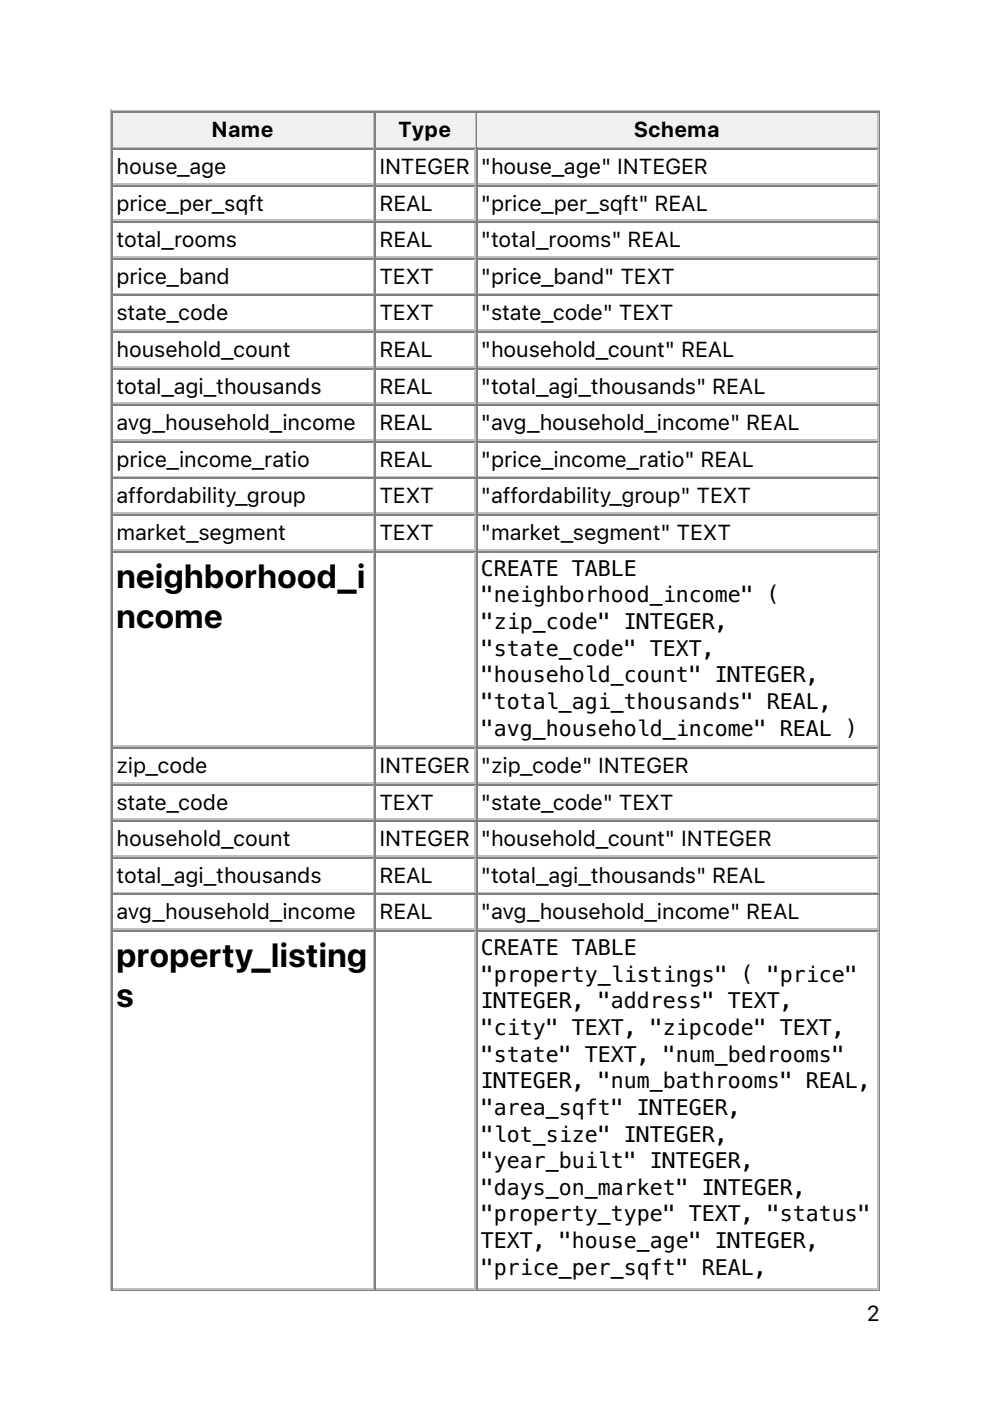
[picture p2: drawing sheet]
<svg xmlns="http://www.w3.org/2000/svg" width="210mm" height="297mm" viewBox="0 0 210 297" stroke-linecap="round" stroke-linejoin="round" font-family="sans-serif">
<defs><g id="words">
<g font-size="7.1">
<text x="24.7" y="124.6">neighborhood_i</text>
<text x="24.7" y="133.1">ncome</text>
<text x="24.7" y="205.1">property_listing</text>
<text x="24.7" y="213.5">s</text>
</g>
<g font-size="4.6">
<text x="44.9" y="29.1">Name</text>
<text x="84.5" y="29.1">Type</text>
<text x="134.5" y="29.1">Schema</text>
<text x="24.7" y="36.9">house_age</text>
<text x="80.4" y="36.9">INTEGER</text>
<text x="102" y="36.9">&quot;house_age&quot; INTEGER</text>
<text x="24.7" y="44.6">price_per_sqft</text>
<text x="80.4" y="44.6">REAL</text>
<text x="102" y="44.6">&quot;price_per_sqft&quot; REAL</text>
<text x="24.7" y="52.4">total_rooms</text>
<text x="80.4" y="52.4">REAL</text>
<text x="102" y="52.4">&quot;total_rooms&quot; REAL</text>
<text x="24.7" y="60.2">price_band</text>
<text x="80.4" y="60.2">TEXT</text>
<text x="102" y="60.2">&quot;price_band&quot; TEXT</text>
<text x="24.7" y="67.9">state_code</text>
<text x="80.4" y="67.9">TEXT</text>
<text x="102" y="67.9">&quot;state_code&quot; TEXT</text>
<text x="24.7" y="75.7">household_count</text>
<text x="80.4" y="75.7">REAL</text>
<text x="102" y="75.7">&quot;household_count&quot; REAL</text>
<text x="24.7" y="83.5">total_agi_thousands</text>
<text x="80.4" y="83.5">REAL</text>
<text x="102" y="83.5">&quot;total_agi_thousands&quot; REAL</text>
<text x="24.7" y="91.2">avg_household_income</text>
<text x="80.4" y="91.2">REAL</text>
<text x="102" y="91.2">&quot;avg_household_income&quot; REAL</text>
<text x="24.7" y="99">price_income_ratio</text>
<text x="80.4" y="99">REAL</text>
<text x="102" y="99">&quot;price_income_ratio&quot; REAL</text>
<text x="24.7" y="106.7">affordability_group</text>
<text x="80.4" y="106.7">TEXT</text>
<text x="102" y="106.7">&quot;affordability_group&quot; TEXT</text>
<text x="24.7" y="114.5">market_segment</text>
<text x="80.4" y="114.5">TEXT</text>
<text x="102" y="114.5">&quot;market_segment&quot; TEXT</text>
<text x="102" y="122.1">CREATE TABLE</text>
<text x="102" y="127.7">&quot;neighborhood_income&quot; (</text>
<text x="102" y="133.4">&quot;zip_code&quot; INTEGER,</text>
<text x="102" y="139">&quot;state_code&quot; TEXT,</text>
<text x="102" y="144.7">&quot;household_count&quot; INTEGER,</text>
<text x="102" y="150.3">&quot;total_agi_thousands&quot; REAL,</text>
<text x="102" y="155.9">&quot;avg_household_income&quot; REAL )</text>
<text x="24.7" y="163.9">zip_code</text>
<text x="80.4" y="163.9">INTEGER</text>
<text x="102" y="163.9">&quot;zip_code&quot; INTEGER</text>
<text x="24.7" y="171.6">state_code</text>
<text x="80.4" y="171.6">TEXT</text>
<text x="102" y="171.6">&quot;state_code&quot; TEXT</text>
<text x="24.7" y="179.4">household_count</text>
<text x="80.4" y="179.4">INTEGER</text>
<text x="102" y="179.4">&quot;household_count&quot; INTEGER</text>
<text x="24.7" y="187.2">total_agi_thousands</text>
<text x="80.4" y="187.2">REAL</text>
<text x="102" y="187.2">&quot;total_agi_thousands&quot; REAL</text>
<text x="24.7" y="194.9">avg_household_income</text>
<text x="80.4" y="194.9">REAL</text>
<text x="102" y="194.9">&quot;avg_household_income&quot; REAL</text>
<text x="102" y="202.5">CREATE TABLE</text>
<text x="102" y="208.2">&quot;property_listings&quot; ( &quot;price&quot;</text>
<text x="102" y="213.8">INTEGER, &quot;address&quot; TEXT,</text>
<text x="102" y="219.4">&quot;city&quot; TEXT, &quot;zipcode&quot; TEXT,</text>
<text x="102" y="225.1">&quot;state&quot; TEXT, &quot;num_bedrooms&quot;</text>
<text x="102" y="230.7">INTEGER, &quot;num_bathrooms&quot; REAL,</text>
<text x="102" y="236.4">&quot;area_sqft&quot; INTEGER,</text>
<text x="102" y="242">&quot;lot_size&quot; INTEGER,</text>
<text x="102" y="247.7">&quot;year_built&quot; INTEGER,</text>
<text x="102" y="253.3">&quot;days_on_market&quot; INTEGER,</text>
<text x="102" y="259">&quot;property_type&quot; TEXT, &quot;status&quot;</text>
<text x="102" y="264.6">TEXT, &quot;house_age&quot; INTEGER,</text>
<text x="102" y="270.2">&quot;price_per_sqft&quot; REAL,</text>
<text x="183.8" y="280.1">2</text>
</g>
</g></defs>
<path d="M23.5 23.3v250.5M23.6 23.5h163M24 31.2h55.4M79.2 24v7" fill="none" stroke="#c0c0c0" stroke-width=".35"/>
<path d="M23.8 23.6v7.8M24 23.8h55.4M186.4 23.6v249.8M23.6 273.6h163" fill="none" stroke="#808080" stroke-width=".35"/>
<g fill="#f0f0f0">
<path d="M24 24h55v7h-55z"/>
<path d="M44.8 24.7h13.4v5.6h-13.4z"/>
</g>
<path d="M79.6 23.6v7.8M79.7 23.8h21.2" fill="none" stroke="#808080" stroke-width=".35"/>
<path d="M79.7 31.2h21.2M100.7 24v7" fill="none" stroke="#c0c0c0" stroke-width=".35"/>
<g fill="#f0f0f0">
<path d="M79.7 24h20.8v7h-20.8z"/>
<path d="M84.3 24.7h11.7v5.6h-11.7z"/>
</g>
<path d="M101.1 23.6v7.8M101.2 23.8h85.1" fill="none" stroke="#808080" stroke-width=".35"/>
<path d="M101.2 31.2h85.1M186.1 24v7" fill="none" stroke="#c0c0c0" stroke-width=".35"/>
<g fill="#f0f0f0">
<path d="M101.2 24h84.7v7h-84.7z"/>
<path d="M134.4 24.7h18.4v5.6h-18.4z"/>
</g>
<g fill="none" stroke="#808080" stroke-width=".35">
<path d="M23.8 31.4v242M24 31.6h55.4M24 39.3h55.4M79.6 31.4v242M79.7 31.6h21.2M79.7 39.3h21.2M101.1 31.4v242M101.2 31.6h85.1M101.2 39.3h85.1M24 47.1h55.4M24 54.9h55.4M79.7 47.1h21.2"/>
<path d="M79.7 54.9h21.2M101.2 47.1h85.1M101.2 54.9h85.1M24 62.6h55.4M24 70.4h55.4M24 78.1h55.4M79.7 62.6h21.2M79.7 70.4h21.2M79.7 78.1h21.2M101.2 62.6h85.1M101.2 70.4h85.1M101.2 78.1h85.1"/>
<path d="M24 85.9h55.4M24 93.7h55.4M79.7 85.9h21.2M79.7 93.7h21.2M101.2 85.9h85.1M101.2 93.7h85.1M24 101.4h55.4M24 109.2h55.4M24 116.9h55.4M79.7 101.4h21.2M79.7 109.2h21.2M79.7 116.9h21.2"/>
<path d="M101.2 101.4h85.1M101.2 109.2h85.1M101.2 116.9h85.1M24 158.6h55.4M79.7 158.6h21.2M101.2 158.6h85.1M24 166.3h55.4M24 174.1h55.4M79.7 166.3h21.2M79.7 174.1h21.2M101.2 166.3h85.1M101.2 174.1h85.1"/>
<path d="M24 181.9h55.4M24 189.6h55.4M24 197.4h55.4M79.7 181.9h21.2M79.7 189.6h21.2M79.7 197.4h21.2M101.2 181.9h85.1M101.2 189.6h85.1M101.2 197.4h85.1"/>
</g>
<g fill="none" stroke="#c0c0c0" stroke-width=".35">
<path d="M24 39h55.4M79.2 31.7v7.1M79.2 39.5v7.1M79.7 39h21.2M100.7 31.7v7.1M100.7 39.5v7.1M101.2 39h85.1M186.1 31.7v7.1M186.1 39.5v7.1M24 46.7h55.4M24 54.5h55.4M79.2 47.3v7"/>
<path d="M79.2 55v7.1M79.7 46.7h21.2M79.7 54.5h21.2M100.7 47.3v7M100.7 55v7.1M101.2 46.7h85.1M101.2 54.5h85.1M186.1 47.3v7M186.1 55v7.1M24 62.3h55.4M24 70h55.4M24 77.8h55.4"/>
<path d="M79.2 62.8v7M79.2 70.6v7M79.2 78.3v7.1M79.7 62.3h21.2M79.7 70h21.2M79.7 77.8h21.2M100.7 62.8v7M100.7 70.6v7M100.7 78.3v7.1M101.2 62.3h85.1M101.2 70h85.1M101.2 77.8h85.1"/>
<path d="M186.1 62.8v7M186.1 70.6v7M186.1 78.3v7.1M24 85.5h55.4M24 93.3h55.4M79.2 86.1v7M79.2 93.8v7.1M79.7 85.5h21.2M79.7 93.3h21.2M100.7 86.1v7M100.7 93.8v7.1M101.2 85.5h85.1"/>
<path d="M101.2 93.3h85.1M186.1 86.1v7M186.1 93.8v7.1M24 101.1h55.4M24 108.8h55.4M24 116.6h55.4M79.2 101.6v7.1M79.2 109.4v7M79.2 117.1v40.9M79.7 101.1h21.2M79.7 108.8h21.2M79.7 116.6h21.2"/>
<path d="M100.7 101.6v7.1M100.7 109.4v7M100.7 117.1v40.9M101.2 101.1h85.1M101.2 108.8h85.1M101.2 116.6h85.1M186.1 101.6v7.1M186.1 109.4v7M186.1 117.1v40.9M24 158.2h55.4M79.2 158.7v7.1M79.7 158.2h21.2"/>
<path d="M100.7 158.7v7.1M101.2 158.2h85.1M186.1 158.7v7.1M24 166h55.4M24 173.7h55.4M79.2 166.5v7.1M79.2 174.3v7M79.7 166h21.2M79.7 173.7h21.2M100.7 166.5v7.1M100.7 174.3v7M101.2 166h85.1"/>
<path d="M101.2 173.7h85.1M186.1 166.5v7.1M186.1 174.3v7M24 181.5h55.4M24 189.3h55.4M24 197h55.4M79.2 182v7.1M79.2 189.8v7M79.2 197.6v75.4M79.7 181.5h21.2M79.7 189.3h21.2M79.7 197h21.2"/>
<path d="M100.7 182v7.1M100.7 189.8v7M100.7 197.6v75.4M101.2 181.5h85.1M101.2 189.3h85.1M101.2 197h85.1M186.1 182v7.1M186.1 189.8v7M186.1 197.6v75.4M24 273.2h55.4M79.7 273.2h21.2M101.2 273.2h85.1"/>
</g>
<use href="#words"/>
</svg>
